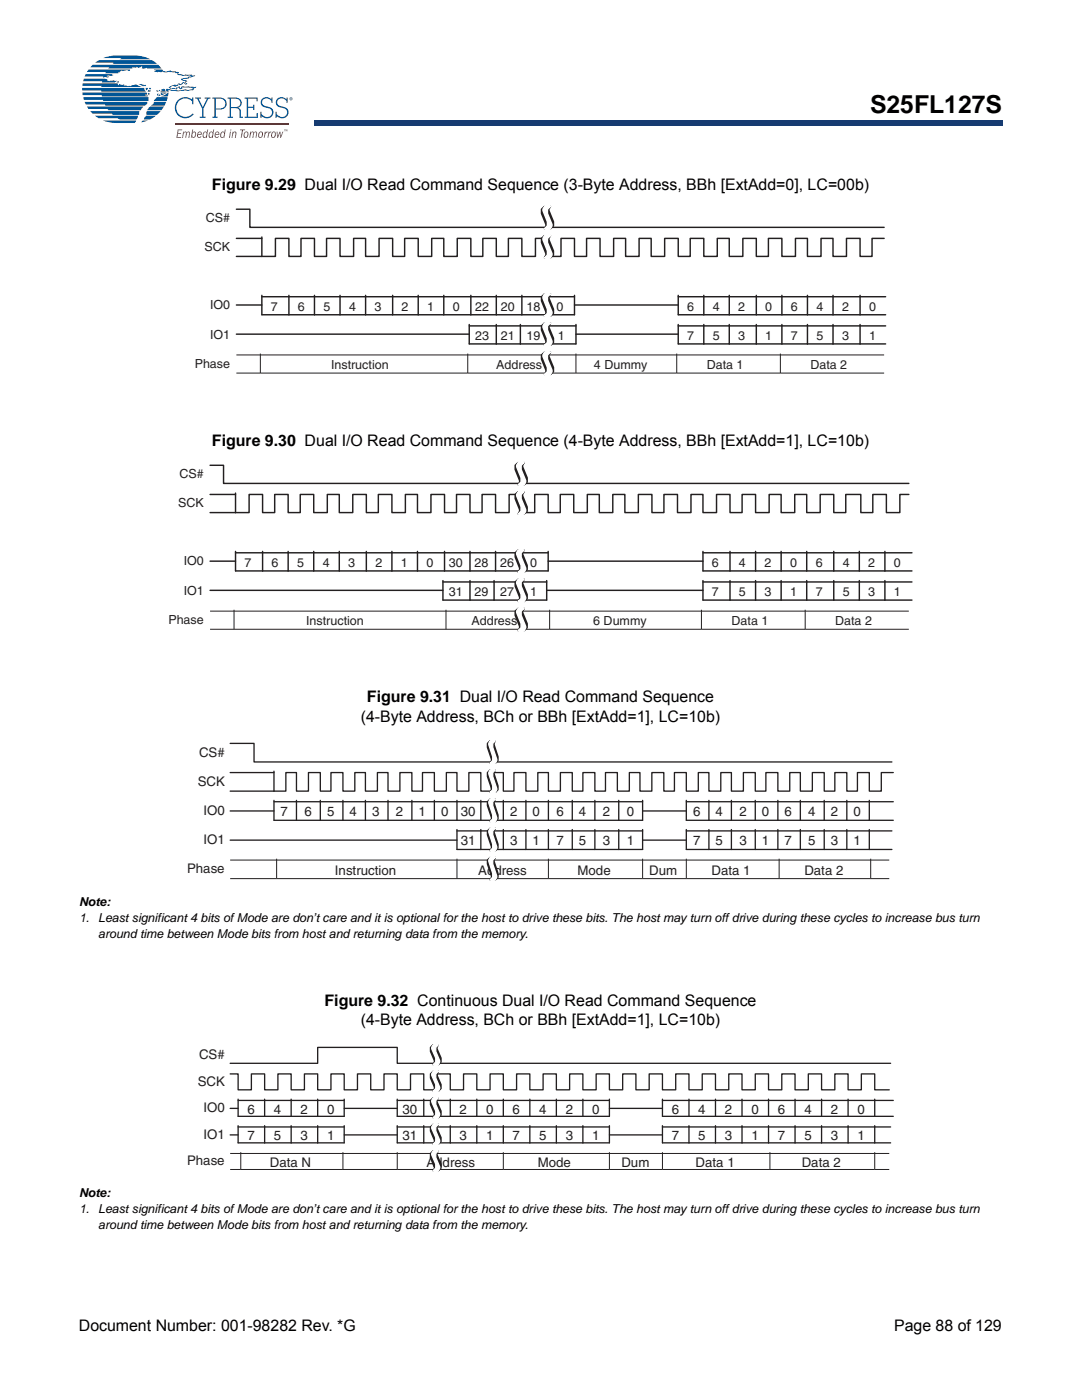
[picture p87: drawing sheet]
<svg xmlns="http://www.w3.org/2000/svg" width="216mm" height="279mm" viewBox="0 0 216 279" stroke-linecap="round" stroke-linejoin="round" font-family="sans-serif">
<defs><g id="words">
<text font-size="4.9" x="173.6" y="22.6">S25FL127S</text>
<g font-size="3.2">
<text x="42.3" y="37.9">Figure 9.29 Dual I/O Read Command Sequence (3-Byte Address, BBh [ExtAdd=0], LC=00b)</text>
<text x="42.3" y="89">Figure 9.30 Dual I/O Read Command Sequence (4-Byte Address, BBh [ExtAdd=1], LC=10b)</text>
<text x="72" y="144">(4-Byte Address, BCh or BBh [ExtAdd=1], LC=10b)</text>
<text x="73.2" y="140.1">Figure 9.31 Dual I/O Read Command Sequence</text>
<text x="64.8" y="200.8">Figure 9.32 Continuous Dual I/O Read Command Sequence</text>
<text x="72" y="204.7">(4-Byte Address, BCh or BBh [ExtAdd=1], LC=10b)</text>
<text x="15.7" y="265.6">Document Number: 001-98282 Rev. *G</text>
<text x="178.4" y="265.6">Page 88 of 129</text>
</g>
<g font-size="2.6" fill="#231f20">
<text x="39.7" y="151">CS#</text>
<text x="39.4" y="156.8">SCK</text>
<text x="40.6" y="162.6">IO0</text>
<text x="56" y="162.9">7</text>
<text x="60.7" y="162.9">6</text>
<text x="65.3" y="162.9">5</text>
<text x="69.7" y="162.9">4</text>
<text x="74.2" y="162.9">3</text>
<text x="79" y="162.9">2</text>
<text x="83.5" y="162.9">1</text>
<text x="88" y="162.9">0</text>
<text x="92" y="162.9">30</text>
<text x="101.8" y="162.9">2</text>
<text x="106.3" y="162.9">0</text>
<text x="111" y="162.9">6</text>
<text x="115.5" y="162.9">4</text>
<text x="120.3" y="162.9">2</text>
<text x="125.1" y="162.9">0</text>
<text x="138.3" y="162.9">6</text>
<text x="142.8" y="162.9">4</text>
<text x="147.5" y="162.9">2</text>
<text x="152" y="162.9">0</text>
<text x="156.5" y="162.9">6</text>
<text x="161.3" y="162.9">4</text>
<text x="165.8" y="162.9">2</text>
<text x="170.3" y="162.9">0</text>
<text x="40.6" y="168.4">IO1</text>
<text x="92" y="168.7">31</text>
<text x="101.8" y="168.7">3</text>
<text x="106.3" y="168.7">1</text>
<text x="111" y="168.7">7</text>
<text x="115.5" y="168.7">5</text>
<text x="120.3" y="168.7">3</text>
<text x="125.1" y="168.7">1</text>
<text x="138.3" y="168.7">7</text>
<text x="142.8" y="168.7">5</text>
<text x="147.5" y="168.7">3</text>
<text x="152" y="168.7">1</text>
<text x="156.5" y="168.7">7</text>
<text x="161.3" y="168.7">5</text>
<text x="165.8" y="168.7">3</text>
<text x="170.3" y="168.7">1</text>
<text x="37.3" y="174.3">Phase</text>
<text x="66.8" y="174.5">Instruction</text>
<text x="95.4" y="174.5">Address</text>
<text x="115.2" y="174.5">Mode</text>
<text x="129.5" y="174.5">Dum</text>
<text x="142" y="174.5">Data 1</text>
<text x="160.5" y="174.5">Data 2</text>
<text x="39.7" y="211.4">CS#</text>
<text x="39.4" y="216.7">SCK</text>
<text x="40.6" y="222">IO0</text>
<text x="40.6" y="227.3">IO1</text>
<text x="49.4" y="222.3">6</text>
<text x="49.4" y="227.6">7</text>
<text x="54.7" y="222.3">4</text>
<text x="54.7" y="227.6">5</text>
<text x="60" y="222.3">2</text>
<text x="60" y="227.6">3</text>
<text x="65.3" y="222.3">0</text>
<text x="65.3" y="227.6">1</text>
<text x="80.3" y="222.3">30</text>
<text x="80.3" y="227.6">31</text>
<text x="91.7" y="222.3">2</text>
<text x="91.7" y="227.6">3</text>
<text x="97" y="222.3">0</text>
<text x="97" y="227.6">1</text>
<text x="102.3" y="222.3">6</text>
<text x="102.3" y="227.6">7</text>
<text x="107.6" y="222.3">4</text>
<text x="107.6" y="227.6">5</text>
<text x="112.9" y="222.3">2</text>
<text x="112.9" y="227.6">3</text>
<text x="118.2" y="222.3">0</text>
<text x="118.2" y="227.6">1</text>
<text x="134" y="222.3">6</text>
<text x="134" y="227.6">7</text>
<text x="139.3" y="222.3">4</text>
<text x="139.3" y="227.6">5</text>
<text x="144.6" y="222.3">2</text>
<text x="144.6" y="227.6">3</text>
<text x="149.9" y="222.3">0</text>
<text x="149.9" y="227.6">1</text>
<text x="155.2" y="222.3">6</text>
<text x="155.2" y="227.6">7</text>
<text x="160.5" y="222.3">4</text>
<text x="160.5" y="227.6">5</text>
<text x="165.8" y="222.3">2</text>
<text x="165.8" y="227.6">3</text>
<text x="171.1" y="222.3">0</text>
<text x="171.1" y="227.6">1</text>
<text x="37.3" y="232.6">Phase</text>
<text x="53.9" y="232.8">Data N</text>
<text x="85.1" y="232.8">Address</text>
<text x="107.3" y="232.8">Mode</text>
<text x="124" y="232.8">Dum</text>
<text x="138.8" y="232.8">Data 1</text>
<text x="160" y="232.8">Data 2</text>
</g>
<g font-size="2.5" fill="#231f20">
<text x="41.1" y="44.3">CS#</text>
<text x="40.8" y="50.1">SCK</text>
<text x="41.9" y="61.7">IO0</text>
<text x="54" y="62">7</text>
<text x="59.4" y="62">6</text>
<text x="64.5" y="62">5</text>
<text x="69.6" y="62">4</text>
<text x="74.7" y="62">3</text>
<text x="80.1" y="62">2</text>
<text x="85.2" y="62">1</text>
<text x="90.3" y="62">0</text>
<text x="94.8" y="62">22</text>
<text x="99.9" y="62">20</text>
<text x="105" y="62">18</text>
<text x="111" y="62">0</text>
<text x="137.1" y="62">6</text>
<text x="142.2" y="62">4</text>
<text x="147.3" y="62">2</text>
<text x="152.7" y="62">0</text>
<text x="157.8" y="62">6</text>
<text x="162.9" y="62">4</text>
<text x="168" y="62">2</text>
<text x="173.4" y="62">0</text>
<text x="41.9" y="67.6">IO1</text>
<text x="94.8" y="67.8">23</text>
<text x="99.9" y="67.8">21</text>
<text x="105" y="67.8">19</text>
<text x="111.3" y="67.8">1</text>
<text x="137.1" y="67.8">7</text>
<text x="142.2" y="67.8">5</text>
<text x="147.3" y="67.8">3</text>
<text x="152.7" y="67.8">1</text>
<text x="157.8" y="67.8">7</text>
<text x="162.9" y="67.8">5</text>
<text x="168" y="67.8">3</text>
<text x="173.4" y="67.8">1</text>
<text x="38.8" y="73.4">Phase</text>
<text x="66" y="73.7">Instruction</text>
<text x="99" y="73.7">Address</text>
<text x="118.5" y="73.7">4 Dummy</text>
<text x="141" y="73.7">Data 1</text>
<text x="161.7" y="73.7">Data 2</text>
<text x="35.8" y="95.4">CS#</text>
<text x="35.6" y="101.2">SCK</text>
<text x="36.7" y="112.8">IO0</text>
<text x="48.8" y="113.1">7</text>
<text x="54.2" y="113.1">6</text>
<text x="59.3" y="113.1">5</text>
<text x="64.4" y="113.1">4</text>
<text x="69.5" y="113.1">3</text>
<text x="74.9" y="113.1">2</text>
<text x="80" y="113.1">1</text>
<text x="85.1" y="113.1">0</text>
<text x="89.6" y="113.1">30</text>
<text x="94.7" y="113.1">28</text>
<text x="99.8" y="113.1">26</text>
<text x="105.8" y="113.1">0</text>
<text x="142.1" y="113.1">6</text>
<text x="147.5" y="113.1">4</text>
<text x="152.6" y="113.1">2</text>
<text x="157.7" y="113.1">0</text>
<text x="162.8" y="113.1">6</text>
<text x="168.2" y="113.1">4</text>
<text x="173.3" y="113.1">2</text>
<text x="178.4" y="113.1">0</text>
<text x="36.7" y="118.7">IO1</text>
<text x="89.6" y="119">31</text>
<text x="94.7" y="119">29</text>
<text x="99.8" y="119">27</text>
<text x="105.8" y="119">1</text>
<text x="142.1" y="119">7</text>
<text x="147.5" y="119">5</text>
<text x="152.6" y="119">3</text>
<text x="157.7" y="119">1</text>
<text x="162.8" y="119">7</text>
<text x="168.2" y="119">5</text>
<text x="173.3" y="119">3</text>
<text x="178.4" y="119">1</text>
<text x="33.6" y="124.5">Phase</text>
<text x="61.1" y="124.8">Instruction</text>
<text x="94.1" y="124.8">Address</text>
<text x="118.4" y="124.8">6 Dummy</text>
<text x="146" y="124.8">Data 1</text>
<text x="166.7" y="124.8">Data 2</text>
</g>
<g font-size="2.5">
<text x="15.8" y="180.9">Note:</text>
<text x="15.8" y="184.1">1.</text>
<text x="19.6" y="184.1">Least significant 4 bits of Mode are don’t care and it is optional for the host to drive these bits. The host may turn off drive during these cycles to increase bus turn</text>
<text x="19.6" y="187.3">around time between Mode bits from host and returning data from the memory.</text>
<text x="15.8" y="239">Note:</text>
<text x="15.8" y="242.1">1.</text>
<text x="19.6" y="242.1">Least significant 4 bits of Mode are don’t care and it is optional for the host to drive these bits. The host may turn off drive during these cycles to increase bus turn</text>
<text x="19.6" y="245.3">around time between Mode bits from host and returning data from the memory.</text>
</g>
</g></defs>
<path d="M62.8 24.1h137.3v.9h-137.3z" fill="#163b71"/>
<path d="M62.7 25h137.3M62.8 24.1h137.2" fill="none" stroke="#163b71" stroke-width=".2"/>
<path d="M62.7 24h.2v1h-.2z" fill="#163b71"/>
<path d="M16.4 11.1h42v16.4h-42z" fill="#fff"/>
<g fill="#005596">
<path d="M29.6 17.9l.5 .1-.1 .2-.6 .1z"/>
<path d="M16.4 18.5h12.8a.28 .28 0 0 1 .1 .3 .28 .28 0 0 1-.4 .1l.6 .3h-9.2v-.2h-3.8z"/>
<path d="M17.1 14.8h5.5l-.3 .2h.3l-1.5 .2 .7 .1-.9 .1-.3 .1 .1-.2h-3.8z"/>
<path d="M19 12.5l.7-.5h10.6l1.1 .8h-8.9l.3-.3z"/>
<path d="M20.6 11.6l2-.5h4.5h-.2l1.6 .2 1.5 .5h-6.2l.6-.2z"/>
<path d="M16.5 16.6h6.9l.2 .5 .3-.3 .5 .2 .4-.1-.1 .2 1.3 .1a1.82 1.82 0 0 1 2.2 .2h-8v-.3h-3.8z"/>
<path d="M27.7 16.8h.5l.4 .1 .1 .1 .3-.1 .1 .2-.6 .1z"/>
<path d="M16.7 15.7h4.3l.5 .2h-.2a.85 .85 0 0 0 1 .2h1.1l-.5 .4h-2.6l.1-.3h-3.8z"/>
<path d="M23.3 16.3l.4-.1v.3h-.4z"/>
<path d="M17.7 13.9h8.1l.2 .1-.2 .1-.5-.1-.4 .1a1.76 1.76 0 0 0-1.4 .5h-2.5l.1-.2h-3.7z"/>
<path d="M30.7 13.9h1.7a.98 .98 0 0 0 1.4 .2h.3l.1 .1 1.5 .2-.1 .2 .1 .2 .9 .2 .4-.2 1.3 .1-.1 .2h.8l-.9 .4-.3-.1-.1 .2-1.3 .2 .9 .3v.2l-.2 .2 .3 .2a.37 .37 0 0 1-.4 .2 .37 .37 0 0 1-.3-.3l-.6 .4-.4-.2-.2 .3h-.5l.2 .2h-.2a.69 .69 0 0 0-1 .2l1.1 .2v-.2l.7-.3 .2 .4a.61 .61 0 0 1 .9-.3l.6-.1 1.7 .2-.8 .6-2.9 .2-1.9-.3v.4h-.3a.31 .31 0 0 1-.2-.3 .31 .31 0 0 1 .2-.3l1 .2a5.2 5.2 0 0 0 2.6-.1l.5 .2 1.1-.2-.1-.1 .2-.2-2.2-.1v.3l-.3 .1h-.2l-.2-.3-.4 .1v.3l-1.4-.2-.3-.3 1.1-.5a.92 .92 0 0 0 1-.3l.3 .2 .4-.3a.45 .45 0 0 1 .7 .2l-.2-.3 .1-.2a.55 .55 0 0 1-.8-.5l1.2-.2 .2-.2 .6-.1-.3-.1h-1.6l-.6-.1-.3-.1v-.3h-.3l-.2-.2-4.2-.1 .5-.3-.3 .1z"/>
<path d="M32.2 17.8l.5-.1 .2 .2 .2 .4h-1.1l.4-.2-.2-.1z"/>
<path d="M31.3 18l.3 .3h-.3z"/>
<path d="M16.4 17.5h12.4l.3 .8h-8.9v-.3h-3.8z"/>
<path d="M31.7 18h.3l-.2 .2z"/>
<path d="M29.8 17.5h.3v.2l-.1 .1h-.2z"/>
<path d="M29.1 17.5h.4l-.2 .5z"/>
<path d="M29.6 18.5l.3 .1-.1 .4-.2-.2z"/>
<path d="M18.3 13.1l.2-.2h13.1l.6 .8h-2.8l-.1-.2-.7 .2-.3-.1 .1-.4-.7 .3-.4-.2-.1 .2h-.8v.2h-4.8l.2-.3h-3.8z"/>
<path d="M32 18.5h1.2a.44 .44 0 0 1-.7 0l-.2 .1 .4 .2-.5 .1z"/>
<path d="M32.2 19.1l.7-.2 .7-.4-.1 .7h-1.3z"/>
<path d="M31.8 18.8l.2 .1v.2l-.5 .1z"/>
<path d="M31.4 18.7l.3 .1-.3 .3z"/>
<path d="M16.6 19.4h13v.2v.6h-9l-.1-.3h-3.8z"/>
<path d="M16.9 20.3h12.5v.2l-.5 .6h-7.9l-.1-.3h-3.8z"/>
<path d="M17.3 21.3h11.3l-.5 .7h-6.5l-.1-.2h-3.8z"/>
<path d="M18 22.2h9.8l-.1 .7h-5.2l-.2-.2h-3.8z"/>
<path d="M19 23.1h8.6l-.4 .7h-3.3l-.4-.2h-3.8z"/>
<path d="M20.5 24h6.7l-.3 .6h-3.7l-1.2-.1z"/>
<path d="M31.2 19.4h2.3l-.3 .8h-2.5z"/>
<path d="M30.7 20.3h2.5l-.4 .8h-2.6l.5-.5z"/>
<path d="M29.7 21.5l.2-.2h2.8l-.5 .7h-2.8z"/>
<path d="M29.3 22.2h2.8l-.8 .7h-2.1z"/>
<path d="M29.1 23.1h2l-1.2 .7h-1.2z"/>
<path d="M28.3 24.2l.2-.2h1l-1.3 .4z"/>
<path d="M35.5 20a2.15 2.15 0 0 1 2.8-.2v-.3h.3v1.3h-.3v-.6a1.84 1.84 0 0 0-2.6 0 1.84 1.84 0 0 0 .1 2.7 1.84 1.84 0 0 0 2.7-.3l.1 .2a2.11 2.11 0 0 1-3.1 .3 2.11 2.11 0 0 1 0-3.1z"/>
<path d="M38.9 19.5h1.2v.2h-.5l.9 1.7 .8-1.7h-.5v-.2h1.2v.2h-.4l-1 2v1.6h.4v.2h-1.1v-.2h.4v-1.6l-1-2h-.4z"/>
<path d="M48.8 19.5h2.6v.7h-.2v-.5h-1.7v1.6h1v-.4h.3v1.1h-.3v-.5h-1v1.8h1.7v-.7h.3v.9h-2.7v-.2h.4v-3.6h-.4z"/>
<path d="M52.2 19.8a1.28 1.28 0 0 1 1.9 0v-.3h.3v1h-.3a.89 .89 0 0 0-1-.9 .89 .89 0 0 0-.7 1.3l.5 .2a1.49 1.49 0 0 1 1.7 1.3 1.34 1.34 0 0 1-1 1.2 1.34 1.34 0 0 1-1.4-.4v.3h-.3v-1.2h.3a.99 .99 0 0 0 1.1 1.1 .89 .89 0 0 0 1-.8 .89 .89 0 0 0-.7-1 1.44 1.44 0 0 1-1.6-1.1z"/>
<path d="M55.2 19.8a1.28 1.28 0 0 1 2 0v-.3h.2v1h-.2a.89 .89 0 0 0-1.1-.9 .89 .89 0 0 0-.6 1.3l.4 .2a1.49 1.49 0 0 1 1.7 1.3 1.34 1.34 0 0 1-.9 1.2 1.34 1.34 0 0 1-1.5-.4v.3h-.2v-1.2h.2a.99 .99 0 0 0 1.1 1.1 .89 .89 0 0 0 1-.8 .89 .89 0 0 0-.7-1 1.44 1.44 0 0 1-1.6-1.1z"/>
<path d="M43 19.7v2a1.58 1.58 0 0 0 1.9-.7 .99 .99 0 0 0-1-1.3zM42.4 19.5a2.62 2.62 0 0 1 2.6 .4 1.21 1.21 0 0 1 .1 1.4 1.21 1.21 0 0 1-1.3 .6h-.8v1.4h.4v.2h-1v-.2h.4v-3.6h-.4z"/>
<path d="M46.1 19.7v1.7h.9a.84 .84 0 0 0 1-.9 .84 .84 0 0 0-1.1-.8zM45.4 19.5a2.71 2.71 0 0 1 2.6 .4 .99 .99 0 0 1-.5 1.6 .77 .77 0 0 1 .6 .9v.9h.4v.2h-.7v-1.1a.73 .73 0 0 0-.9-.8h-.8v1.7h.4v.2h-1.1v-.2h.4v-3.6h-.4z"/>
</g>
<path d="M34.9 24.7h22.7" fill="none" stroke="#e12726" stroke-width=".29"/>
<g fill="#e12726">
<path d="M35.5 25.8h.9l-.1 .2h-.7l-.1 .6h.6v.1h-.6l-.1 .7h.8l-.1 .1h-.9z"/>
<path d="M36.5 26.3h.2v.2l.3-.3 .3 .3a.35 .35 0 0 1 .5-.2 .35 .35 0 0 1 .1 .5l-.1 .7h-.2l.1-.9-.2-.2-.4 1.1h-.1l.1-.9-.1-.2a1.08 1.08 0 0 0-.5 1.1h-.2z"/>
<path d="M46.4 26.3h.2l-.1 .2a.35 .35 0 0 1 .5-.2 .35 .35 0 0 1 .2 .5l-.2 .7h-.1l.1-.9v-.2h-.3l-.3 1.1h-.2z"/>
<path d="M47.9 25.8h1v.2h-.4l-.3 1.5h-.2l.3-1.5h-.4z"/>
<path d="M49.9 26.3h.2v.2l.3-.3 .3 .3a.35 .35 0 0 1 .4-.2 .35 .35 0 0 1 .2 .5l-.1 .7h-.2l.1-.9-.2-.2-.4 1.1h-.1l.1-.9-.1-.2a1.08 1.08 0 0 0-.5 1.1h-.2z"/>
<path d="M52.8 26.3h.2v.3l.4-.4v.3l-.4 .1-.2 .9h-.2z"/>
<path d="M53.6 26.3h.1v.3l.4-.4v.3l-.3 .1-.3 .9h-.1z"/>
<path d="M55.2 26.3h.2v.9l.4-.9h.1l.1 .9 .4-.9h.1l-.4 1.2h-.2l-.1-1-.3 1h-.2z"/>
<path d="M38.6 26.5l-.2 .6 .2 .3a.74 .74 0 0 0 .3-.9zM38.4 25.8h.1l-.1 .6 .4-.2a.68 .68 0 0 1 .3 .8 .68 .68 0 0 1-.6 .5l-.2-.2-.2 .2z"/>
<path d="M39.7 26.4l-.2 .4h.6l-.1-.4zM39.5 26.5a.43 .43 0 0 1 .7 0l.1 .4-.8 .1 .1 .4 .3-.1 .1-.2 .2 .1a.45 .45 0 0 1-.4 .3 .45 .45 0 0 1-.4-.2z"/>
<path d="M40.8 26.5l-.2 .6 .1 .3a.54 .54 0 0 0 .5-.4 .54 .54 0 0 0-.2-.6zM40.6 26.5l.4-.3 .3 .2 .1-.6h.1l-.2 1.7h-.2v-.1a.37 .37 0 0 1-.3 .1 .37 .37 0 0 1-.3-.2z"/>
<path d="M42 26.5l-.2 .6 .1 .3a.54 .54 0 0 0 .5-.4 .54 .54 0 0 0-.2-.6zM41.8 26.5l.4-.3 .3 .2 .1-.6h.1l-.2 1.7h-.2v-.1a.37 .37 0 0 1-.3 .1 .37 .37 0 0 1-.3-.2z"/>
<path d="M43.2 26.4l-.2 .4h.6l-.1-.4zM43 26.5a.43 .43 0 0 1 .7 0l.1 .4-.8 .1 .1 .4 .3-.1 .1-.2 .2 .1a.45 .45 0 0 1-.4 .3 .45 .45 0 0 1-.4-.2z"/>
<path d="M44.3 26.5l-.2 .6 .1 .3a.54 .54 0 0 0 .5-.4 .54 .54 0 0 0-.2-.6zM44.1 26.5l.4-.3 .3 .2 .1-.6h.1l-.2 1.7h-.2v-.1a.37 .37 0 0 1-.3 .1 .37 .37 0 0 1-.3-.2z"/>
<path d="M46 25.8h.2l-.1 .2h-.2zM45.9 26.3h.2l-.2 1.2h-.2z"/>
<path d="M48.9 26.5l-.1 .5 .2 .4a.58 .58 0 0 0 .2-1zM48.8 26.4a.45 .45 0 0 1 .7 .1 .69 .69 0 0 1 0 .7 .69 .69 0 0 1-.7 .3 .87 .87 0 0 1 0-1.1z"/>
<path d="M51.9 26.5l-.2 .5 .2 .4a.58 .58 0 0 0 .2-1zM51.7 26.4a.45 .45 0 0 1 .7 .1 .69 .69 0 0 1 0 .7 .69 .69 0 0 1-.7 .3 .87 .87 0 0 1 0-1.1z"/>
<path d="M54.4 26.5l-.1 .5 .2 .4a.58 .58 0 0 0 .1-1zM54.2 26.4a.45 .45 0 0 1 .8 .1 .69 .69 0 0 1 0 .7 .69 .69 0 0 1-.7 .3 .87 .87 0 0 1-.1-1.1z"/>
<path d="M57 25.8l.2 .3 .1-.3v.4v-.3l-.1 .3-.2-.3v.3zM56.7 25.8h.2l-.1 .4z"/>
</g>
<path d="M58 19.6h.1zM57.9 19.5h.3v.4l-.1-.2-.2 .2zM57.8 19.7a.26 .26 0 0 0 .5 0 .26 .26 0 0 0-.5 0zM57.7 19.7a.35 .35 0 0 1 .7 0 .35 .35 0 0 1-.7 0z" fill="#005596"/>
<path d="M38.8 41.1h138.1v33.8h-138.1z" fill="#fff"/>
<g fill="none" stroke="#231f20" stroke-width=".29">
<path d="M47.2 41.8h2.7v3.6h126.5M47.2 51.2h5M47.2 47.6h5M52.2 47.3v3.9M52.2 58.9v3.9h62.4v-3.9M52.2 59.2h62.4M57.6 58.9v3.9M62.7 58.9v3.9M67.9 58.9v3.9M73 58.9v3.9M78.3 58.9v3.9M83.5 58.9v3.9"/>
<path d="M88.6 58.9v3.9M94 58.9v3.9M99 58.9v3.9M104.1 58.9v3.9M109.2 58.9v3.9M135.3 58.9v3.9h41.4M135.3 59.2h41.4M140.4 58.9v3.9M145.5 58.9v3.9M150.9 58.9v3.9M156 58.9v3.9M161.1 58.9v3.9"/>
<path d="M166.2 58.9v3.9M171.6 58.9v3.9M176.4 47.6h-2.4v3.6h-2.4v-3.6h-2.7v3.6h-2.7v-3.6h-2.4v3.6h-2.7v-3.6h-2.4v3.6h-2.7v-3.6h-2.7v3.6h-2.4v-3.6h-2.7v3.6h-2.7v-3.6h-2.4v3.6h-2.7v-3.6h-2.7v3.6h-2.4v-3.6h-2.7v3.6h-2.7v-3.6h-2.4v3.6h-2.7v-3.6h-2.4v3.6h-2.7v-3.6h-2.7v3.6h-2.4v-3.6h-2.7v3.6h-2.7v-3.6h-2.4v3.6h-2.7v-3.6h-2.7v3.6h-2.4v-3.6h-2.7v3.6h-2.4v-3.6h-2.7v3.6h-2.6v-3.6h-2.5v3.6h-2.6v-3.6h-2.8v3.6h-2.4v-3.6h-2.7v3.6h-2.6v-3.6h-2.4v3.6h-2.8v-3.6h-2.6v3.6h-2.5v-3.6h-2.6v3.6h-2.5v-3.6h-2.6v3.6h-2.8M47.2 60.9h5M47.2 66.7h46.4M93.6 64.8v3.8h21.3v-3.8M93.6 65h21.3M99 64.8v3.8M103.8 64.8v3.8M109.2 64.8v3.8M114.6 60.9h20.7M114.9 66.7h20.4"/>
<path d="M135.3 64.8v3.8h41.4M135.3 65h41.4M140.4 64.8v3.8M145.5 64.8v3.8M150.9 64.8v3.8M156 64.8v3.8M161.1 64.8v3.8M166.2 64.8v3.8M171.6 64.8v3.8"/>
</g>
<path d="M47.2 74.5h129.2M47.2 70.8h129.2M52 70.6v3.9M93.3 70.6v3.9M114.9 70.6v3.9M135 70.6v3.9M155.7 70.6v3.9" fill="none" stroke="#231f20" stroke-width=".2"/>
<path d="M108 41.8l.6-.6-.3 .8 .9 2.3v.8l-.6 .5 .3-.8-.9-2.2z" fill="#231f20"/>
<path d="M108 41.8l.6-.6-.3 .8 .9 2.3v.8l-.6 .5 .3-.8-.9-2.2z" fill="none" stroke="#231f20" stroke-width=".29"/>
<path d="M109.2 41.8l.6-.6-.3 .8 .9 2.3v.8l-.6 .5 .3-.8-.9-2.2z" fill="#231f20"/>
<path d="M109.2 41.8l.6-.6-.3 .8 .9 2.3v.8l-.6 .5 .3-.8-.9-2.2z" fill="none" stroke="#231f20" stroke-width=".29"/>
<path d="M108.6 41.2h1.2l-.6 .6v.8l.9 2.2-.3 .8h-1.2l.6-.5v-.8l-.9-2.3z" fill="#fff"/>
<path d="M108.6 41.2h1.2l-.6 .6v.8l.9 2.2-.3 .8h-1.2l.6-.5v-.8l-.9-2.3z" fill="none" stroke="#fff" stroke-width=".29"/>
<path d="M108 47.6l.6-.6-.3 .8 .9 2.3v.8l-.6 .5 .3-.8-.9-2.2z" fill="#231f20"/>
<path d="M108 47.6l.6-.6-.3 .8 .9 2.3v.8l-.6 .5 .3-.8-.9-2.2z" fill="none" stroke="#231f20" stroke-width=".29"/>
<path d="M109.2 47.6l.6-.6-.3 .8 .9 2.3v.8l-.6 .5 .3-.8-.9-2.2z" fill="#231f20"/>
<path d="M109.2 47.6l.6-.6-.3 .8 .9 2.3v.8l-.6 .5 .3-.8-.9-2.2z" fill="none" stroke="#231f20" stroke-width=".29"/>
<path d="M108.6 47h1.2l-.6 .6v.8l.9 2.2-.3 .8h-1.2l.6-.5v-.8l-.9-2.3z" fill="#fff"/>
<path d="M108.6 47h1.2l-.6 .6v.8l.9 2.2-.3 .8h-1.2l.6-.5v-.8l-.9-2.3z" fill="none" stroke="#fff" stroke-width=".29"/>
<path d="M108 59.2l.6-.5-.3 .8 .9 2.2v.8l-.6 .6 .3-.8-.9-2.3z" fill="#231f20"/>
<path d="M108 59.2l.6-.5-.3 .8 .9 2.2v.8l-.6 .6 .3-.8-.9-2.3z" fill="none" stroke="#231f20" stroke-width=".29"/>
<path d="M109.2 59.2l.6-.5-.3 .8 .9 2.2v.8l-.6 .6 .3-.8-.9-2.3z" fill="#231f20"/>
<path d="M109.2 59.2l.6-.5-.3 .8 .9 2.2v.8l-.6 .6 .3-.8-.9-2.3z" fill="none" stroke="#231f20" stroke-width=".29"/>
<path d="M108.6 58.7h1.2l-.6 .5v.8l.9 2.3-.3 .8h-1.2l.6-.6v-.8l-.9-2.2z" fill="#fff"/>
<path d="M108.6 58.7h1.2l-.6 .5v.8l.9 2.3-.3 .8h-1.2l.6-.6v-.8l-.9-2.2z" fill="none" stroke="#fff" stroke-width=".29"/>
<path d="M108 65l.6-.5-.3 .8 .9 2.2v.9l-.6 .5 .3-.8-.9-2.2z" fill="#231f20"/>
<path d="M108 65l.6-.5-.3 .8 .9 2.2v.9l-.6 .5 .3-.8-.9-2.2z" fill="none" stroke="#231f20" stroke-width=".29"/>
<path d="M109.2 65l.6-.5-.3 .8 .9 2.2v.9l-.6 .5 .3-.8-.9-2.2z" fill="#231f20"/>
<path d="M109.2 65l.6-.5-.3 .8 .9 2.2v.9l-.6 .5 .3-.8-.9-2.2z" fill="none" stroke="#231f20" stroke-width=".29"/>
<path d="M108.6 64.5h1.2l-.6 .5v.9l.9 2.2-.3 .8h-1.2l.6-.5v-.9l-.9-2.2z" fill="#fff"/>
<path d="M108.6 64.5h1.2l-.6 .5v.9l.9 2.2-.3 .8h-1.2l.6-.5v-.9l-.9-2.2z" fill="none" stroke="#fff" stroke-width=".29"/>
<path d="M108 70.8l.6-.5-.3 .8 .9 2.2v.9l-.6 .5 .3-.8-.9-2.2z" fill="#231f20"/>
<path d="M108 70.8l.6-.5-.3 .8 .9 2.2v.9l-.6 .5 .3-.8-.9-2.2z" fill="none" stroke="#231f20" stroke-width=".29"/>
<path d="M109.2 70.8l.6-.5-.3 .5v.3l.9 2.2v.9l-.6 .5 .3-.8-.9-2.2z" fill="#231f20"/>
<path d="M109.2 70.8l.6-.5-.3 .5v.3l.9 2.2v.9l-.6 .5 .3-.8-.9-2.2z" fill="none" stroke="#231f20" stroke-width=".29"/>
<path d="M108.6 70.3h1.2l-.6 .5v.9l.9 2.2-.3 .8h-1.2l.6-.5v-.9l-.9-2.2z" fill="#fff"/>
<path d="M108.6 70.3h1.2l-.6 .5v.9l.9 2.2-.3 .8h-1.2l.6-.5v-.9l-.9-2.2z" fill="none" stroke="#fff" stroke-width=".29"/>
<path d="M33.6 92.2h148.5v33.8h-148.5z" fill="#fff"/>
<g fill="none" stroke="#231f20" stroke-width=".29">
<path d="M41.9 92.9h2.7v3.6h136.8M41.9 98.7h5.1M47 98.4v3.9M181.4 98.7h-1.8v3.6h-2.7v-3.6h-2.7v3.6h-2.4v-3.6h-3v3.6h-2.4v-3.6h-2.7v3.6h-2.7v-3.6h-2.4v3.6h-2.7v-3.6h-2.4v3.6h-2.7v-3.6h-2.7v3.6h-2.4v-3.6h-2.7v3.6h-2.7v-3.6h-2.4v3.6h-2.7v-3.6h-2.7v3.6h-2.4v-3.6h-2.7v3.6h-2.7v-3.6h-2.4v3.6h-2.7v-3.6h-2.4v3.6h-2.7v-3.6h-2.7v3.6h-2.4v-3.6h-2.7v3.6h-2.7v-3.6h-2.4v3.6h-2.7v-3.6h-2.7v3.6h-2.4v-3.6h-2.7v3.6h-2.4v-3.6h-2.7v3.6h-2.7v-3.6h-2.4v3.6h-2.7v-3.6h-2.7v3.6h-2.4v-3.6h-2.7v3.6h-2.7v-3.6h-2.4v3.6h-2.7v-3.6h-2.7v3.6h-2.4v-3.6h-2.7v3.6h-2.4v-3.6h-2.7v3.6h-2.7M41.9 102.3h5.1M41.9 112h5.1M41.9 117.8h46.5M47 110v3.9h62.4v-3.9M47 110.3h62.4M52.4 110v3.9M57.5 110v3.9M62.6 110v3.9"/>
<path d="M67.7 110v3.9M73.1 110v3.9M78.2 110v3.9M83.3 110v3.9M88.4 115.9v3.9h20.7v-3.9M88.4 116.1h20.7M88.7 110v3.9M93.8 110v3.9M93.8 115.9v3.9M98.6 115.9v3.9M98.9 110v3.9M104 110v3.9"/>
<path d="M104 115.9v3.9M109.1 117.8h31.2M109.4 112h30.9M140.3 110v3.9h41.7M140.3 110.3h41.7M140.3 115.9v3.9h41.7M140.3 116.1h41.7M145.7 110v3.9M145.7 115.9v3.9M150.8 110v3.9M150.8 115.9v3.9M155.9 110v3.9"/>
<path d="M155.9 115.9v3.9M161 110v3.9M161 115.9v3.9M166.4 110v3.9M166.4 115.9v3.9M171.5 110v3.9M171.5 115.9v3.9M176.6 110v3.9M176.6 115.9v3.9"/>
</g>
<path d="M41.9 125.6h139.4M41.9 122h139.4M46.7 121.7v3.9M89 121.7v3.9M109.7 121.7v3.9M140 121.7v3.9M160.7 121.7v3.9" fill="none" stroke="#231f20" stroke-width=".2"/>
<path d="M102.8 92.9l.6-.6-.3 .9 .9 2.2v.8l-.6 .6 .3-.9-.9-2.2z" fill="#231f20"/>
<path d="M102.8 92.9l.6-.6-.3 .9 .9 2.2v.8l-.6 .6 .3-.9-.9-2.2z" fill="none" stroke="#231f20" stroke-width=".29"/>
<path d="M104 92.9l.6-.6-.3 .6v.3l.9 2.2v.8l-.6 .6 .3-.9-.9-2.2z" fill="#231f20"/>
<path d="M104 92.9l.6-.6-.3 .6v.3l.9 2.2v.8l-.6 .6 .3-.9-.9-2.2z" fill="none" stroke="#231f20" stroke-width=".29"/>
<path d="M103.4 92.3h1.2l-.6 .6v.8l.9 2.2-.3 .9h-1.2l.6-.6v-.8l-.9-2.2z" fill="#fff"/>
<path d="M103.4 92.3h1.2l-.6 .6v.8l.9 2.2-.3 .9h-1.2l.6-.6v-.8l-.9-2.2z" fill="none" stroke="#fff" stroke-width=".29"/>
<path d="M102.8 98.7l.6-.6-.3 .9 .9 2.2v.8l-.6 .6 .3-.9-.9-2.2z" fill="#231f20"/>
<path d="M102.8 98.7l.6-.6-.3 .9 .9 2.2v.8l-.6 .6 .3-.9-.9-2.2z" fill="none" stroke="#231f20" stroke-width=".29"/>
<path d="M104 98.7l.6-.6-.3 .9 .9 2.2v.8l-.6 .6 .3-.9-.9-2.2z" fill="#231f20"/>
<path d="M104 98.7l.6-.6-.3 .9 .9 2.2v.8l-.6 .6 .3-.9-.9-2.2z" fill="none" stroke="#231f20" stroke-width=".29"/>
<path d="M103.4 98.1h1.2l-.6 .6v.8l.9 2.2-.3 .9h-1.2l.6-.6v-.8l-.9-2.2z" fill="#fff"/>
<path d="M103.4 98.1h1.2l-.6 .6v.8l.9 2.2-.3 .9h-1.2l.6-.6v-.8l-.9-2.2z" fill="none" stroke="#fff" stroke-width=".29"/>
<path d="M102.8 110.3l.6-.5-.3 .8 .9 2.2v.8l-.6 .6 .3-.8-.9-2.2z" fill="#231f20"/>
<path d="M102.8 110.3l.6-.5-.3 .8 .9 2.2v.8l-.6 .6 .3-.8-.9-2.2z" fill="none" stroke="#231f20" stroke-width=".29"/>
<path d="M104 110.3l.6-.5-.3 .8 .9 2.2v.8l-.6 .6 .3-.8-.9-2.2z" fill="#231f20"/>
<path d="M104 110.3l.6-.5-.3 .8 .9 2.2v.8l-.6 .6 .3-.8-.9-2.2z" fill="none" stroke="#231f20" stroke-width=".29"/>
<path d="M103.4 109.8h1.2l-.6 .5v.9l.9 2.2-.3 .8h-1.2l.6-.6v-.8l-.9-2.2z" fill="#fff"/>
<path d="M103.4 109.8h1.2l-.6 .5v.9l.9 2.2-.3 .8h-1.2l.6-.6v-.8l-.9-2.2z" fill="none" stroke="#fff" stroke-width=".29"/>
<path d="M102.8 116.1l.6-.5-.3 .8 .9 2.2v.9l-.6 .5 .3-.8-.9-2.2z" fill="#231f20"/>
<path d="M102.8 116.1l.6-.5-.3 .8 .9 2.2v.9l-.6 .5 .3-.8-.9-2.2z" fill="none" stroke="#231f20" stroke-width=".29"/>
<path d="M104 116.1l.6-.5-.3 .8 .9 2.2v.9l-.6 .5 .3-.8-.9-2.2z" fill="#231f20"/>
<path d="M104 116.1l.6-.5-.3 .8 .9 2.2v.9l-.6 .5 .3-.8-.9-2.2z" fill="none" stroke="#231f20" stroke-width=".29"/>
<path d="M103.4 115.6h1.2l-.6 .5v.9l.9 2.2-.3 .8h-1.2l.6-.5v-.9l-.9-2.2z" fill="#fff"/>
<path d="M103.4 115.6h1.2l-.6 .5v.9l.9 2.2-.3 .8h-1.2l.6-.5v-.9l-.9-2.2z" fill="none" stroke="#fff" stroke-width=".29"/>
<path d="M102.8 122l.6-.6-.3 .8 .9 2.3v.8l-.6 .6 .3-.9-.9-2.2z" fill="#231f20"/>
<path d="M102.8 122l.6-.6-.3 .8 .9 2.3v.8l-.6 .6 .3-.9-.9-2.2z" fill="none" stroke="#231f20" stroke-width=".29"/>
<path d="M104 122l.6-.6-.3 .8 .9 2.3v.8l-.6 .6 .3-.9-.9-2.2z" fill="#231f20"/>
<path d="M104 122l.6-.6-.3 .8 .9 2.3v.8l-.6 .6 .3-.9-.9-2.2z" fill="none" stroke="#231f20" stroke-width=".29"/>
<path d="M103.4 121.4h1.2l-.6 .6v.8l.9 2.2-.3 .9h-1.2l.6-.6v-.8l-.9-2.3z" fill="#fff"/>
<path d="M103.4 121.4h1.2l-.6 .6v.8l.9 2.2-.3 .9h-1.2l.6-.6v-.8l-.9-2.3z" fill="none" stroke="#fff" stroke-width=".29"/>
<path d="M37.3 147.7h141.1v28h-141.1z" fill="#fff"/>
<g fill="none" stroke="#231f20" stroke-width=".26">
<path d="M45.9 148.4h4.8v3.7h127.3M45.9 157.9h8.8M45.9 154.2h8.8M54.7 153.9v4M54.7 159.7v4h73.5v-4M59.2 159.7v4M63.9 159.7v4M68.4 159.7v4M72.9 159.7v4M77.4 159.7v4M82.2 159.7v4M86.7 159.7v4"/>
<path d="M91.2 159.7v4M95.9 159.7v4M100.4 159.7v4M104.9 159.7v4M109.4 159.7v4M114.2 159.7v4M118.7 159.7v4M123.5 159.7v4M136.9 159.7v4h41.3M141.5 159.7v4M145.9 159.7v4M150.7 159.7v4"/>
<path d="M155.2 159.7v4M159.7 159.7v4M164.5 159.7v4M169 159.7v4M173.5 159.7v4M178.2 154.2h-2.3v3.7h-2.4v-3.7h-2.4v3.7h-2.1v-3.7h-2.4v3.7h-2.1v-3.7h-2.4v3.7h-2.4v-3.7h-2.1v3.7h-2.4v-3.7h-2.4v3.7h-2.1v-3.7h-2.4v3.7h-2.4v-3.7h-2.1v3.7h-2.3v-3.7h-2.2v3.7h-2.4v-3.7h-2.3v3.7h-2.1v-3.7h-2.4v3.7h-2.4v-3.7h-2.1v3.7h-2.4v-3.7h-2.4v3.7h-2.1v-3.7h-2.4v3.7h-2.1v-3.7h-2.4v3.7h-2.4v-3.7h-2.1v3.7h-2.4v-3.7h-2.4v3.7h-2.1v-3.7h-2.3v3.7h-2.2v-3.7h-2.3v3.7h-2.4v-3.7h-2.1v3.7h-2.4v-3.7h-2.4v3.7h-2.1v-3.7h-2.4v3.7h-2.4v-3.7h-2.1v3.7h-2.4v-3.7h-2.1v3.7h-2.4v-3.7h-2.4v3.7h-2.1v-3.7h-2.4v3.7h-2.3v-3.7h-2.2v3.7h-2.3M45.9 161.8h8.8M45.9 167.7h45.3M54.7 160h73.5M95.9 165.5v4M100.4 165.5v4M104.9 165.5v4"/>
<path d="M109.4 165.5v4M114.2 165.5v4M118.7 165.5v4M123.5 165.5v4M128.2 161.8h8.7M128.2 165.5v4h-37v-4M128.2 167.7h8.7M128.2 165.8h-37M136.9 160h41.3M136.9 165.5v4h41.1M136.9 165.8h41.1M141.5 165.5v4"/>
<path d="M145.9 165.5v4M150.7 165.5v4M155.2 165.5v4M159.7 165.5v4M164.5 165.5v4M169 165.5v4M173.5 165.5v4"/>
</g>
<path d="M45.9 175.3h131.5M45.9 171.6h131.5M55.2 171.4v3.9M91.2 171.4v3.9M109.4 171.4v3.9M128.2 171.4v3.9M136.9 171.4v3.9M155.5 171.4v3.9M173.7 171.4v3.9" fill="none" stroke="#231f20" stroke-width=".2"/>
<path d="M97.3 148.4l.5-.6-.3 .8 .8 2.4v.8l-.5 .5 .3-.8-.8-2.4z" fill="#231f20"/>
<path d="M97.3 148.4l.5-.6-.3 .8 .8 2.4v.8l-.5 .5 .3-.8-.8-2.4z" fill="none" stroke="#231f20" stroke-width=".26"/>
<path d="M98.3 148.4l.5-.6-.2 .8 .8 2.4v.8l-.6 .5 .3-.8-.8-2.4z" fill="#231f20"/>
<path d="M98.3 148.4l.5-.6-.2 .8 .8 2.4v.8l-.6 .5 .3-.8-.8-2.4z" fill="none" stroke="#231f20" stroke-width=".26"/>
<path d="M97.8 147.8h1l-.5 .6v.7l.8 2.4-.3 .8h-1l.5-.5v-.8l-.8-2.4z" fill="#fff"/>
<path d="M97.8 147.8h1l-.5 .6v.7l.8 2.4-.3 .8h-1l.5-.5v-.8l-.8-2.4z" fill="none" stroke="#fff" stroke-width=".26"/>
<path d="M97.3 154.2l.5-.5-.3 .7 .8 2.4v.8l-.5 .5 .3-.7-.8-2.4z" fill="#231f20"/>
<path d="M97.3 154.2l.5-.5-.3 .7 .8 2.4v.8l-.5 .5 .3-.7-.8-2.4z" fill="none" stroke="#231f20" stroke-width=".26"/>
<path d="M98.3 154.2l.5-.5-.2 .7 .8 2.4v.8l-.6 .5 .3-.7-.8-2.4z" fill="#231f20"/>
<path d="M98.3 154.2l.5-.5-.2 .7 .8 2.4v.8l-.6 .5 .3-.7-.8-2.4z" fill="none" stroke="#231f20" stroke-width=".26"/>
<path d="M97.8 153.7h1l-.5 .5v.8l.8 2.4-.3 .7h-1l.5-.5v-.8l-.8-2.4z" fill="#fff"/>
<path d="M97.8 153.7h1l-.5 .5v.8l.8 2.4-.3 .7h-1l.5-.5v-.8l-.8-2.4z" fill="none" stroke="#fff" stroke-width=".26"/>
<path d="M97.3 160l.5-.5-.3 .8 .8 2.3v.8l-.5 .6 .3-.8-.8-2.4z" fill="#231f20"/>
<path d="M97.3 160l.5-.5-.3 .8 .8 2.3v.8l-.5 .6 .3-.8-.8-2.4z" fill="none" stroke="#231f20" stroke-width=".26"/>
<path d="M98.3 160l.5-.5-.2 .8 .8 2.3v.8l-.6 .6 .3-.8-.8-2.4z" fill="#231f20"/>
<path d="M98.3 160l.5-.5-.2 .8 .8 2.3v.8l-.6 .6 .3-.8-.8-2.4z" fill="none" stroke="#231f20" stroke-width=".26"/>
<path d="M97.8 159.5h1l-.5 .5v.8l.8 2.4-.3 .8h-1l.5-.6v-.8l-.8-2.3z" fill="#fff"/>
<path d="M97.8 159.5h1l-.5 .5v.8l.8 2.4-.3 .8h-1l.5-.6v-.8l-.8-2.3z" fill="none" stroke="#fff" stroke-width=".26"/>
<path d="M97.3 165.8l.5-.5-.3 .8 .8 2.4v.8l-.5 .5 .3-.8-.8-2.4z" fill="#231f20"/>
<path d="M97.3 165.8l.5-.5-.3 .8 .8 2.4v.8l-.5 .5 .3-.8-.8-2.4z" fill="none" stroke="#231f20" stroke-width=".26"/>
<path d="M98.3 165.8l.5-.5-.2 .8 .8 2.4v.8l-.6 .5 .3-.8-.8-2.4z" fill="#231f20"/>
<path d="M98.3 165.8l.5-.5-.2 .8 .8 2.4v.8l-.6 .5 .3-.8-.8-2.4z" fill="none" stroke="#231f20" stroke-width=".26"/>
<path d="M97.8 165.3h1l-.5 .5v.8l.8 2.4-.3 .8h-1l.5-.5v-.8l-.8-2.4z" fill="#fff"/>
<path d="M97.8 165.3h1l-.5 .5v.8l.8 2.4-.3 .8h-1l.5-.5v-.8l-.8-2.4z" fill="none" stroke="#fff" stroke-width=".26"/>
<path d="M97.3 171.6l.5-.5-.3 .8 .8 2.4v.8l-.5 .5 .3-.8-.8-2.4z" fill="#231f20"/>
<path d="M97.3 171.6l.5-.5-.3 .8 .8 2.4v.8l-.5 .5 .3-.8-.8-2.4z" fill="none" stroke="#231f20" stroke-width=".26"/>
<path d="M98.3 171.6l.5-.5-.2 .8 .8 2.4v.8l-.6 .5 .3-.8-.8-2.4z" fill="#231f20"/>
<path d="M98.3 171.6l.5-.5-.2 .8 .8 2.4v.8l-.6 .5 .3-.8-.8-2.4z" fill="none" stroke="#231f20" stroke-width=".26"/>
<path d="M97.8 171.1h1l-.5 .5v.8l.8 2.4-.3 .8h-1l.5-.5v-.8l-.8-2.4z" fill="#fff"/>
<path d="M97.8 171.1h1l-.5 .5v.8l.8 2.4-.3 .8h-1l.5-.5v-.8l-.8-2.4z" fill="none" stroke="#fff" stroke-width=".26"/>
<path d="M37.3 208.4h141.1v25.4h-141.1z" fill="#fff"/>
<g fill="none" stroke="#231f20" stroke-width=".26">
<path d="M45.9 212.2h17.5v-3.2h15.9v3.2h98.4M45.9 214.3h1.6v3.2h2.7v-3.2h2.6v3.2h2.7v-3.2h2.6v3.2h2.6v-3.2h2.7v3.2h2.6v-3.2h2.7v3.2h2.6v-3.2h2.7v3.2h2.6v-3.2h2.7v3.2h2.6v-3.2h2.7v3.2h2.6v-3.2h2.6v3.2h2.7v-3.2h2.6v3.2h2.7v-3.2h2.6v3.2h2.7v-3.2h2.6v3.2h2.7v-3.2h2.6v3.2h2.7v-3.2h2.6v3.2h2.7v-3.2h2.6v3.2h2.6v-3.2h2.7v3.2h2.6v-3.2h2.7v3.2h2.6v-3.2h2.7v3.2h2.6v-3.2h2.7v3.2h2.6v-3.2h2.7v3.2h2.6v-3.2h2.7v3.2h2.6v-3.2h2.6v3.2h2.7v-3.2h2.6v3.2h2.7v-3.2h2.6v3.2h2.7v-3.2h2.6v3.2h2.9M47.5 219.4v3.4h21.2v-3.4M47.5 219.6h21.2M52.8 219.4v3.4M58.1 219.4v3.4M63.4 219.4v3.4M79.3 219.4v3.4h42.3v-3.4M79.3 219.6h42.3M84.6 219.4v3.4M89.8 219.4v3.4M95.1 219.4v3.4"/>
<path d="M100.4 219.4v3.4M105.7 219.4v3.4M111 219.4v3.4M116.3 219.4v3.4M132.2 219.4v3.4h46M132.2 219.6h46M137.5 219.4v3.4M142.8 219.4v3.4M148.1 219.4v3.4M153.4 219.4v3.4M158.6 219.4v3.4M163.9 219.4v3.4"/>
<path d="M169.2 219.4v3.4M174.5 219.4v3.4M45.9 221.2h1.6M45.9 226.5h1.6M47.5 224.7v3.4h21.2v-3.4M47.5 224.9h21.2M52.8 224.7v3.4M58.1 224.7v3.4M63.4 224.7v3.4M68.7 221.2h10.6M68.7 226.5h10.6M79.3 224.7v3.4h42.3v-3.4"/>
<path d="M79.3 224.9h42.3M84.6 224.7v3.4M89.8 224.7v3.4M95.1 224.7v3.4M100.4 224.7v3.4M105.7 224.7v3.4M111 224.7v3.4M116.3 224.7v3.4M121.6 221.2h10.6M121.6 226.5h10.6M132.2 224.7v3.4h45.5M132.2 224.9h45.5"/>
<path d="M137.5 224.7v3.4M142.8 224.7v3.4M148.1 224.7v3.4M153.4 224.7v3.4M158.6 224.7v3.4M163.9 224.7v3.4M169.2 224.7v3.4M174.5 224.7v3.4"/>
</g>
<path d="M45.9 233.4h131.5M45.9 230.2h131.5M48 229.9v3.5M68.4 229.9v3.5M79.3 229.9v3.5M100.4 229.9v3.5M121.6 229.9v3.5M132.2 229.9v3.5M153.6 229.9v3.5M174.5 229.9v3.5" fill="none" stroke="#231f20" stroke-width=".2"/>
<path d="M85.9 209l.5-.5-.3 .8 .8 1.8v.9l-.5 .5 .3-.8-.8-1.9z" fill="#231f20"/>
<path d="M85.9 209l.5-.5-.3 .8 .8 1.8v.9l-.5 .5 .3-.8-.8-1.9z" fill="none" stroke="#231f20" stroke-width=".26"/>
<path d="M86.9 209l.6-.5-.3 .8 .8 1.8v.9l-.5 .5 .2-.8-.8-1.9z" fill="#231f20"/>
<path d="M86.9 209l.6-.5-.3 .8 .8 1.8v.9l-.5 .5 .2-.8-.8-1.9z" fill="none" stroke="#231f20" stroke-width=".26"/>
<path d="M86.4 208.5h1.1l-.6 .5v.8l.8 1.9-.2 .8h-1.1l.5-.5v-.9l-.8-1.8z" fill="#fff"/>
<path d="M86.4 208.5h1.1l-.6 .5v.8l.8 1.9-.2 .8h-1.1l.5-.5v-.9l-.8-1.8z" fill="none" stroke="#fff" stroke-width=".26"/>
<path d="M85.9 214.3l.5-.5-.3 .8 .8 1.8v.8l-.5 .6 .3-.8-.8-1.9z" fill="#231f20"/>
<path d="M85.9 214.3l.5-.5-.3 .8 .8 1.8v.8l-.5 .6 .3-.8-.8-1.9z" fill="none" stroke="#231f20" stroke-width=".26"/>
<path d="M86.9 214.3l.6-.5-.3 .8 .8 1.8v.8l-.5 .6 .2-.8-.8-1.9z" fill="#231f20"/>
<path d="M86.9 214.3l.6-.5-.3 .8 .8 1.8v.8l-.5 .6 .2-.8-.8-1.9z" fill="none" stroke="#231f20" stroke-width=".26"/>
<path d="M86.4 213.8h1.1l-.6 .5v.8l.8 1.9-.2 .8h-1.1l.5-.6v-.8l-.8-1.8z" fill="#fff"/>
<path d="M86.4 213.8h1.1l-.6 .5v.8l.8 1.9-.2 .8h-1.1l.5-.6v-.8l-.8-1.8z" fill="none" stroke="#fff" stroke-width=".26"/>
<path d="M85.9 219.6l.5-.5-.3 .8 .8 1.8v.8l-.5 .6 .3-.8-.8-1.9z" fill="#231f20"/>
<path d="M85.9 219.6l.5-.5-.3 .8 .8 1.8v.8l-.5 .6 .3-.8-.8-1.9z" fill="none" stroke="#231f20" stroke-width=".26"/>
<path d="M86.9 219.6l.6-.5-.3 .8 .8 1.8v.8l-.5 .6 .2-.8-.8-1.9z" fill="#231f20"/>
<path d="M86.9 219.6l.6-.5-.3 .8 .8 1.8v.8l-.5 .6 .2-.8-.8-1.9z" fill="none" stroke="#231f20" stroke-width=".26"/>
<path d="M86.4 219.1h1.1l-.6 .5v.8l.8 1.9-.2 .8h-1.1l.5-.6v-.8l-.8-1.8z" fill="#fff"/>
<path d="M86.4 219.1h1.1l-.6 .5v.8l.8 1.9-.2 .8h-1.1l.5-.6v-.8l-.8-1.8z" fill="none" stroke="#fff" stroke-width=".26"/>
<path d="M85.9 224.9l.5-.5-.3 .8 .8 1.8v.8l-.5 .6 .3-.8-.8-1.9z" fill="#231f20"/>
<path d="M85.9 224.9l.5-.5-.3 .8 .8 1.8v.8l-.5 .6 .3-.8-.8-1.9z" fill="none" stroke="#231f20" stroke-width=".26"/>
<path d="M86.9 224.9l.6-.5-.3 .8 .8 1.8v.8l-.5 .6 .2-.8-.8-1.9z" fill="#231f20"/>
<path d="M86.9 224.9l.6-.5-.3 .8 .8 1.8v.8l-.5 .6 .2-.8-.8-1.9z" fill="none" stroke="#231f20" stroke-width=".26"/>
<path d="M86.4 224.4h1.1l-.6 .5v.8l.8 1.9-.2 .8h-1.1l.5-.6v-.8l-.8-1.8z" fill="#fff"/>
<path d="M86.4 224.4h1.1l-.6 .5v.8l.8 1.9-.2 .8h-1.1l.5-.6v-.8l-.8-1.8z" fill="none" stroke="#fff" stroke-width=".26"/>
<path d="M85.9 230.2l.5-.5-.3 .8 .8 1.8v.8l-.5 .5 .3-.7-.8-1.9z" fill="#231f20"/>
<path d="M85.9 230.2l.5-.5-.3 .8 .8 1.8v.8l-.5 .5 .3-.7-.8-1.9z" fill="none" stroke="#231f20" stroke-width=".26"/>
<path d="M86.9 230.2l.6-.5-.3 .8 .8 1.8v.8l-.5 .5 .2-.7-.8-1.9z" fill="#231f20"/>
<path d="M86.9 230.2l.6-.5-.3 .8 .8 1.8v.8l-.5 .5 .2-.7-.8-1.9z" fill="none" stroke="#231f20" stroke-width=".26"/>
<path d="M86.4 229.7h1.1l-.6 .5v.8l.8 1.9-.2 .7h-1.1l.5-.5v-.8l-.8-1.8z" fill="#fff"/>
<path d="M86.4 229.7h1.1l-.6 .5v.8l.8 1.9-.2 .7h-1.1l.5-.5v-.8l-.8-1.8z" fill="none" stroke="#fff" stroke-width=".26"/>
<use href="#words"/>
</svg>
